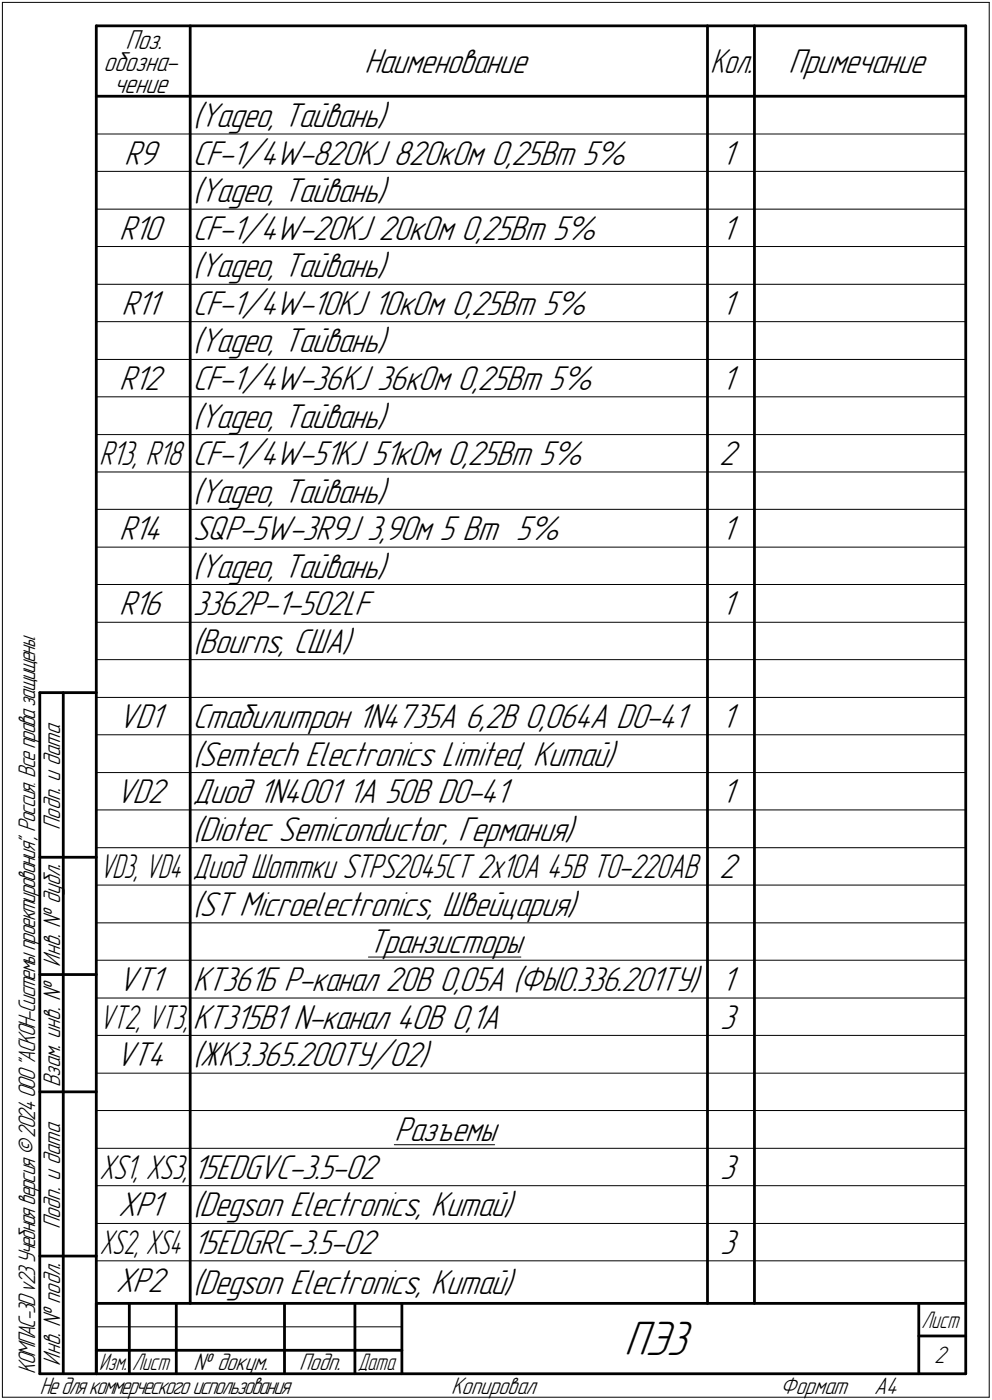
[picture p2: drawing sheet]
<svg xmlns="http://www.w3.org/2000/svg" width="211mm" height="298mm" viewBox="0 0 211 298" stroke-linecap="round" stroke-linejoin="round" font-family="sans-serif">
<defs><g id="words">
<text font-size="10.9" x="132.8" y="288.5">ПЭ3</text>
<g font-size="7.8">
<text x="77.5" y="15.5">Наименование</text>
<text x="167.8" y="15.5">Примечание</text>
<text x="41" y="27">(</text>
<text x="42.5" y="27">Yageo, Тайвань)</text>
<text x="26.4" y="35">R9</text>
<text x="41" y="35">CF-1/4W-820KJ 820кОм 0,25Вт 5%</text>
<text x="153.5" y="35">1</text>
<text x="41" y="43">(</text>
<text x="42.5" y="43">Yageo, Тайвань)</text>
<text x="25.4" y="51">R10</text>
<text x="41" y="51">CF-1/4W-20KJ 20кОм 0,25Вт 5%</text>
<text x="153.5" y="51">1</text>
<text x="41" y="59">(</text>
<text x="42.5" y="59">Yageo, Тайвань)</text>
<text x="25.9" y="67">R11</text>
<text x="41" y="67">CF-1/4W-10KJ 10кОм 0,25Вт 5%</text>
<text x="153.5" y="67">1</text>
<text x="41" y="75">(</text>
<text x="42.5" y="75">Yageo, Тайвань)</text>
<text x="25.4" y="83">R12</text>
<text x="41" y="83">CF-1/4W-36KJ 36кОм 0,25Вт 5%</text>
<text x="153.5" y="83">1</text>
<text x="41" y="91">(</text>
<text x="42.5" y="91">Yageo, Тайвань)</text>
<text x="41" y="99">CF-1/4W-51KJ 51кОм 0,25Вт 5%</text>
<text x="153" y="99">2</text>
<text x="41" y="107">(</text>
<text x="42.5" y="107">Yageo, Тайвань)</text>
<text x="25.4" y="115">R14</text>
<text x="41" y="115">SQP-5W-3R9J 3,9Ом 5 Вт 5%</text>
<text x="153.5" y="115">1</text>
<text x="41" y="123">(</text>
<text x="42.5" y="123">Yageo, Тайвань)</text>
<text x="25.4" y="131">R16</text>
<text x="41" y="131">3362P-1-502LF</text>
<text x="153.5" y="131">1</text>
<text x="41" y="139">(</text>
<text x="42.5" y="139">Bourns, США)</text>
<text x="25.2" y="155">VD1</text>
<text x="41" y="155">Стабилитрон 1N4735A 6,2В 0,064А DO-41</text>
<text x="153.5" y="155">1</text>
<text x="41" y="163">(</text>
<text x="42.5" y="163">Semtech Electronics Limited, Китай)</text>
<text x="24.6" y="171">VD2</text>
<text x="41" y="171">Диод 1N4001</text>
<text x="74.1" y="171">1А 50В D0-41</text>
<text x="153.5" y="171">1</text>
<text x="41" y="179">(</text>
<text x="42.5" y="179">Diotec Semiconductor, Германия)</text>
<text x="153" y="187">2</text>
<text x="41" y="195">(</text>
<text x="42.5" y="195">ST Microelectronics, Швейцария)</text>
<text x="78.4" y="203">Транзисторы</text>
<text x="25.2" y="211">VT1</text>
<text x="41" y="211">КТ361Б P-канал 20В 0,05А (ФЫ0.336.201ТУ)</text>
<text x="153.5" y="211">1</text>
<text x="41" y="219">КТ315В1 N-канал 40В 0,1А</text>
<text x="153.2" y="219">3</text>
<text x="24.6" y="227">VT4</text>
<text x="41" y="227">(</text>
<text x="42.5" y="227">ЖК3.365.200ТУ/02)</text>
<text x="83.9" y="243">Разъемы</text>
<text x="41" y="251">15EDGVC-3.5-02</text>
<text x="153.2" y="251">3</text>
<text x="25.2" y="259">XP1</text>
<text x="41" y="259">(</text>
<text x="42.5" y="259">Degson Electronics, Китай)</text>
<text x="41" y="267">15EDGRC-3.5-02</text>
<text x="153.2" y="267">3</text>
<text x="24.6" y="275">XP2</text>
<text x="41" y="275.5">(</text>
<text x="42.5" y="275.5">Degson Electronics, Китай)</text>
</g>
<g font-size="7.7">
<text x="151.1" y="15.5">Кол.</text>
<text x="21.1" y="99">R13, R18</text>
<text x="41" y="187">Диод Шоттки STPS2045CT 2x10А 45В TO-220AB</text>
</g>
<g font-size="7.6">
<text x="21.2" y="187">VD3, VD4</text>
<text x="21.2" y="219">VT2, VT3,</text>
<text x="21.2" y="251">XS1, XS3,</text>
<text x="21.2" y="267">XS2, XS4</text>
</g>
<g font-size="6.2">
<text x="26.7" y="10.5">Поз.</text>
<text x="22" y="15.1">обозна-</text>
<text x="24.2" y="19.8">чение</text>
</g>
<g font-size="5.4">
<text x="12.8" y="176.7" transform="rotate(-90 12.8 176.7)">Подп. и дата</text>
<text x="12.8" y="205.8" transform="rotate(-90 12.8 205.8)">Инв. ! дубл.</text>
<text x="12.8" y="231.6" transform="rotate(-90 12.8 231.6)">Взам. инв. !</text>
<text x="12.8" y="261.7" transform="rotate(-90 12.8 261.7)">Подп. и дата</text>
<text x="7.5" y="292.5" transform="rotate(-90 7.5 292.5)">КОМПАС-3Dv23Учебнаяверсия©2024ООО&quot;АСКОН-Системыпроектирования&quot;, Россия. Всеправазащищены.</text>
<text x="12.8" y="290.8" transform="rotate(-90 12.8 290.8)">Инв. ! подл.</text>
<text x="41.2" y="291.8">! докум.</text>
<text x="63.6" y="291.8">Подп.</text>
<text x="198.8" y="290.3">2</text>
<text x="8.5" y="296.7">Недлякоммерческогоиспользования</text>
<text x="96" y="296.8">Копировал</text>
<text x="166" y="296.8">Формат</text>
<text x="186" y="296.8">A4</text>
</g>
<g font-size="5.3">
<text x="196.1" y="282.8">Лист</text>
<text x="21.1" y="291.8">Изм.</text>
<text x="28.1" y="291.8">Лист</text>
<text x="76.1" y="291.8">Дата</text>
</g>
</g></defs>
<g fill="none" stroke="#000" stroke-width=".21">
<path d="M.5 .5v297zM.5 .5h210zM210.5 .5v297zM20.5 28.5h185zM20.5 36.5h185zM20.5 44.5h185zM20.5 52.5h185zM20.5 60.5h185zM20.5 68.5h185zM20.5 76.5h185zM20.5 84.5h185zM20.5 92.5h185z"/>
<path d="M20.5 100.5h185zM20.5 108.5h185zM20.5 116.5h185zM20.5 124.5h185zM20.5 132.5h185zM20.5 140.5h185zM20.5 148.5h185zM20.5 156.5h185zM20.5 164.5h185zM20.5 172.5h185zM20.5 180.5h185zM20.5 188.5h185z"/>
<path d="M20.5 196.5h185zM20.5 204.5h185zM20.5 212.5h185zM78.4 203.8h32.4zM20.5 220.5h185zM20.5 228.5h185zM20.5 236.5h185zM20.5 244.5h185zM20.5 252.5h185zM83.9 243.8h21.3zM20.5 260.5h185zM20.5 268.5h185z"/>
<path d="M.5 297.5h210zM20.5 282.5h65z"/>
</g>
<g fill="none" stroke="#000" stroke-width=".59">
<path d="M20.5 5.5v287zM20.5 5.5h185zM40.5 5.5v272zM150.5 5.5v272zM160.5 5.5v272zM205.5 5.5v287zM20.5 20.5h185zM8.5 147.5v145zM8.5 147.5h12zM13.5 147.5v145zM8.5 182.5h12zM8.5 207.5h12z"/>
<path d="M8.5 232.5h12zM8.5 267.5h12zM20.5 277.5h185zM20.5 277.5v15zM27.5 277.5v15zM37.5 277.5v15zM60.5 277.5v15zM75.5 277.5v15zM85.5 277.5v15zM195.5 277.5v15zM8.5 292.5h12zM20.5 292.5h185z"/>
<path d="M20.5 287.5h7zM27.5 287.5h10zM37.5 287.5h23zM60.5 287.5h15zM75.5 287.5h10zM195.5 284.5h10z"/>
</g>
<use href="#words"/>
</svg>
